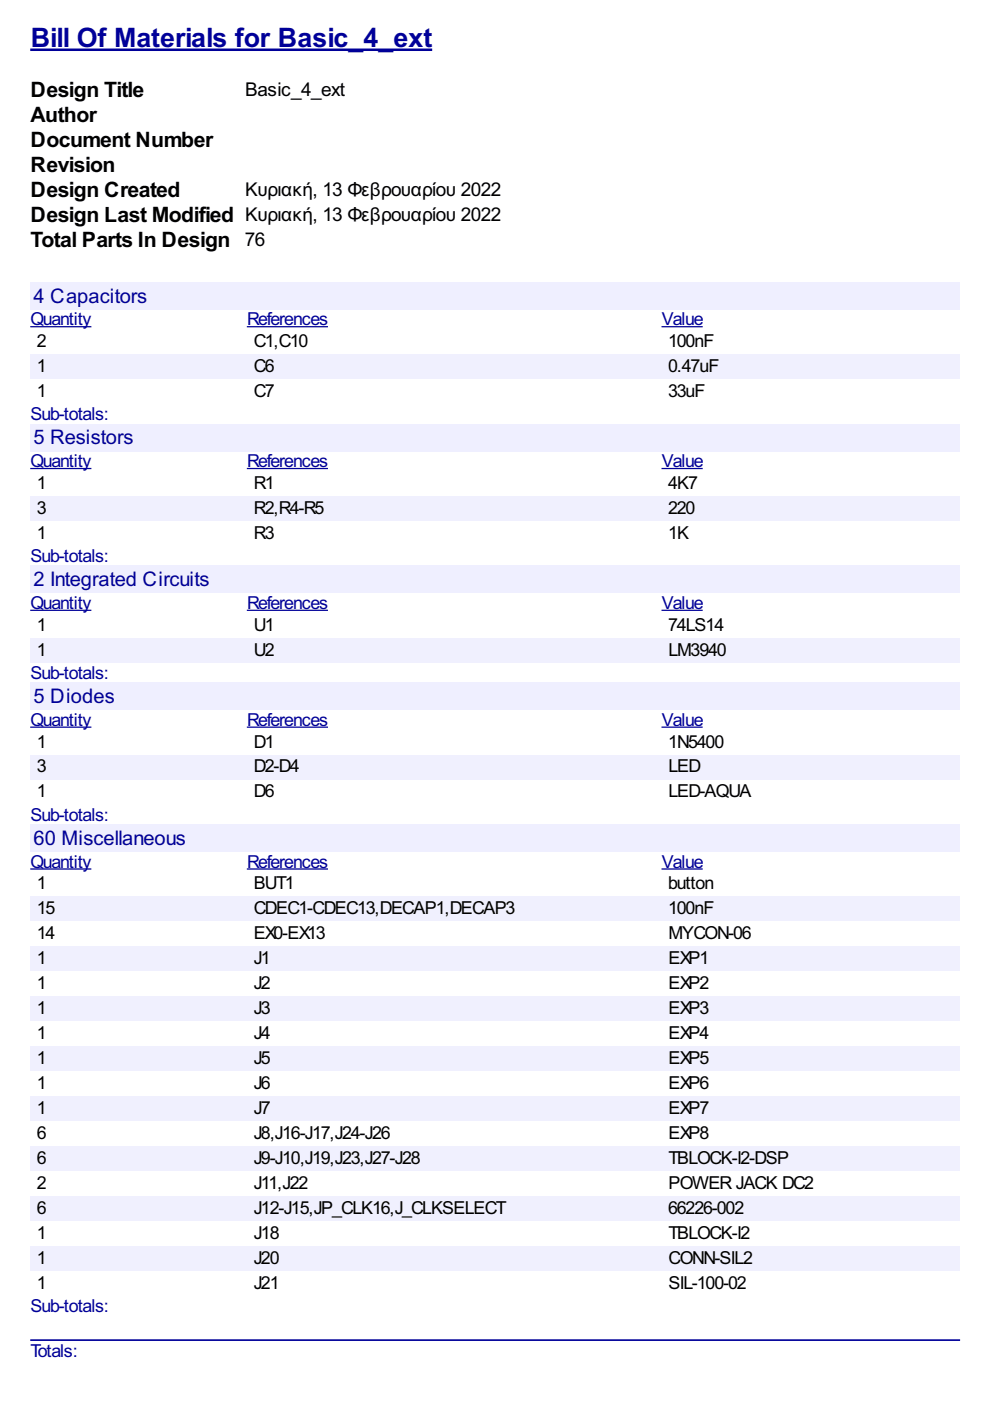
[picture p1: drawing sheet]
<svg xmlns="http://www.w3.org/2000/svg" width="210mm" height="297mm" viewBox="0 0 210 297" stroke-linecap="round" stroke-linejoin="round" font-family="sans-serif">
<defs><g id="words">
<text font-size="6.3" fill="#009" x="6.5" y="10">Bill Of Materials for Basic_4_ext</text>
<g font-size="5">
<text x="6.5" y="20.6">Design Title</text>
<text x="6.5" y="25.9">Author</text>
<text x="6.5" y="31.2">Document Number</text>
<text x="6.5" y="36.5">Revision</text>
<text x="6.5" y="41.8">Design Created</text>
<text x="6.5" y="47.1">Design Last Modified Κυριακή, 13 Φεβρουαρίου 2022</text>
<text x="6.5" y="52.3">Total Parts In Design 76</text>
</g>
<g font-size="4.8" fill="#009">
<text x="7.1" y="64.2">4 Capacitors</text>
<text x="7.1" y="94.2">5 Resistors</text>
<text x="7.1" y="124.3">2 Integrated Circuits</text>
<text x="7.1" y="149.1">5 Diodes</text>
<text x="7.1" y="179.1">60 Miscellaneous</text>
</g>
<g font-size="4.5">
<text x="52" y="20.3">Basic_4_ext</text>
<text x="52" y="41.5">Κυριακή, 13 Φεβρουαρίου 2022</text>
</g>
<g font-size="4.2" fill="#009">
<text x="6.5" y="69">Quantity</text>
<text x="52.4" y="69">References</text>
<text x="140.3" y="69">Value</text>
<text x="6.5" y="89.1">Sub-totals:</text>
<text x="6.5" y="99.1">Quantity</text>
<text x="52.4" y="99.1">References</text>
<text x="140.3" y="99.1">Value</text>
<text x="6.5" y="119.2">Sub-totals:</text>
<text x="6.5" y="129.1">Quantity</text>
<text x="52.4" y="129.1">References</text>
<text x="140.3" y="129.1">Value</text>
<text x="6.5" y="143.9">Sub-totals:</text>
<text x="6.5" y="153.9">Quantity</text>
<text x="52.4" y="153.9">References</text>
<text x="140.3" y="153.9">Value</text>
<text x="6.5" y="174">Sub-totals:</text>
<text x="6.5" y="184">Quantity</text>
<text x="52.4" y="184">References</text>
<text x="140.3" y="184">Value</text>
<text x="6.5" y="278.1">Sub-totals:</text>
<text x="6.5" y="287.7">Totals:</text>
</g>
<g font-size="4.2">
<text x="7.8" y="73.6">2</text>
<text x="53.8" y="73.6">C1,C10</text>
<text x="141.7" y="73.6">100nF</text>
<text x="7.8" y="78.9">1</text>
<text x="53.8" y="78.9">C6</text>
<text x="141.7" y="78.9">0.47uF</text>
<text x="7.8" y="84.2">1</text>
<text x="53.8" y="84.2">C7</text>
<text x="141.7" y="84.2">33uF</text>
<text x="7.8" y="103.7">1</text>
<text x="53.8" y="103.7">R1</text>
<text x="141.7" y="103.7">4K7</text>
<text x="7.8" y="108.9">3</text>
<text x="53.8" y="108.9">R2,R4-R5</text>
<text x="141.7" y="108.9">220</text>
<text x="7.8" y="114.2">1</text>
<text x="53.8" y="114.2">R3</text>
<text x="141.7" y="114.2">1K</text>
<text x="7.8" y="133.7">1</text>
<text x="53.8" y="133.7">U1</text>
<text x="141.7" y="133.7">74LS14</text>
<text x="7.8" y="139">1</text>
<text x="53.8" y="139">U2</text>
<text x="141.7" y="139">LM3940</text>
<text x="7.8" y="158.5">1</text>
<text x="53.8" y="158.5">D1</text>
<text x="141.7" y="158.5">1N5400</text>
<text x="7.8" y="163.8">3</text>
<text x="53.8" y="163.8">D2-D4</text>
<text x="141.7" y="163.8">LED</text>
<text x="7.8" y="169.1">1</text>
<text x="53.8" y="169.1">D6</text>
<text x="141.7" y="169.1">LED-AQUA</text>
<text x="7.8" y="188.6">1</text>
<text x="53.8" y="188.6">BUT1</text>
<text x="141.7" y="188.6">button</text>
<text x="7.8" y="193.8">15</text>
<text x="53.8" y="193.8">CDEC1-CDEC13,DECAP1,DECAP3</text>
<text x="141.7" y="193.8">100nF</text>
<text x="7.8" y="199.1">14</text>
<text x="53.8" y="199.1">EX0-EX13</text>
<text x="141.7" y="199.1">MYCON-06</text>
<text x="7.8" y="204.4">1</text>
<text x="7.8" y="209.7">1</text>
<text x="53.8" y="204.4">J1</text>
<text x="53.8" y="209.7">J2</text>
<text x="141.7" y="204.4">EXP1</text>
<text x="141.7" y="209.7">EXP2</text>
<text x="7.8" y="215">1</text>
<text x="53.8" y="215">J3</text>
<text x="141.7" y="215">EXP3</text>
<text x="7.8" y="220.3">1</text>
<text x="53.8" y="220.3">J4</text>
<text x="141.7" y="220.3">EXP4</text>
<text x="7.8" y="225.6">1</text>
<text x="53.8" y="225.6">J5</text>
<text x="141.7" y="225.6">EXP5</text>
<text x="7.8" y="230.9">1</text>
<text x="53.8" y="230.9">J6</text>
<text x="141.7" y="230.9">EXP6</text>
<text x="7.8" y="236.2">1</text>
<text x="53.8" y="236.2">J7</text>
<text x="141.7" y="236.2">EXP7</text>
<text x="7.8" y="241.5">6</text>
<text x="53.8" y="241.5">J8,J16-J17,J24-J26</text>
<text x="141.7" y="241.5">EXP8</text>
<text x="7.8" y="246.7">6</text>
<text x="53.8" y="246.7">J9-J10,J19,J23,J27-J28</text>
<text x="141.7" y="246.7">TBLOCK-I2-DSP</text>
<text x="7.8" y="252">2</text>
<text x="7.8" y="257.3">6</text>
<text x="53.8" y="252">J11,J22</text>
<text x="53.8" y="257.3">J12-J15,JP_CLK16,J_CLKSELECT</text>
<text x="141.7" y="257.3">66226-002</text>
<text x="141.7" y="252">POWER JACK DC2</text>
<text x="7.8" y="262.6">1</text>
<text x="53.8" y="262.6">J18</text>
<text x="141.7" y="262.6">TBLOCK-I2</text>
<text x="7.8" y="267.9">1</text>
<text x="53.8" y="267.9">J20</text>
<text x="141.7" y="267.9">CONN-SIL2</text>
<text x="7.8" y="273.2">1</text>
<text x="53.8" y="273.2">J21</text>
<text x="141.7" y="273.2">SIL-100-02</text>
</g>
</g></defs>
<path d="M6.4 10.6h85.2" fill="none" stroke="#009" stroke-width=".53"/>
<g fill="#efefff">
<path d="M6.4 59.8h197.2v5.8h-197.2z"/>
<path d="M6.9 60h24.1v4.8h-24.1z"/>
</g>
<path d="M6.4 69.3h13M52.3 69.3h17.2M140.3 69.3h8.7" fill="none" stroke="#009" stroke-width=".26"/>
<g fill="#f0f0fe">
<path d="M6.4 75.1h45.9v5.3h-45.9z"/>
<path d="M7.7 75.4h1.8v4.2h-1.8z"/>
<path d="M52.3 75.1h88v5.3h-88z"/>
<path d="M53.7 75.4h4.3v4.2h-4.3z"/>
<path d="M140.3 75.1h63.3v5.3h-63.3z"/>
<path d="M141.6 75.4h10.6v4.2h-10.6z"/>
</g>
<g fill="#efefff">
<path d="M6.4 89.9h197.2v5.7h-197.2z"/>
<path d="M6.9 90.2h21.2v4.8h-21.2z"/>
</g>
<path d="M6.4 99.3h13M52.3 99.3h17.2M140.3 99.3h8.7" fill="none" stroke="#009" stroke-width=".26"/>
<g fill="#f0f0fe">
<path d="M6.4 105.2h45.9v5.2h-45.9z"/>
<path d="M7.7 105.3h1.8v4.2h-1.8z"/>
<path d="M52.3 105.2h88v5.2h-88z"/>
<path d="M53.7 105.3h14.9v4.2h-14.9z"/>
<path d="M140.3 105.2h63.3v5.2h-63.3z"/>
<path d="M141.6 105.3h5.6v4.2h-5.6z"/>
</g>
<g fill="#efefff">
<path d="M6.4 120h197.2v5.7h-197.2z"/>
<path d="M6.9 120.1h37.3v4.7h-37.3z"/>
</g>
<path d="M6.4 129.4h13M52.3 129.4h17.2M140.3 129.4h8.7" fill="none" stroke="#009" stroke-width=".26"/>
<g fill="#f0f0fe">
<path d="M6.4 135.2h45.9v5.3h-45.9z"/>
<path d="M7.7 135.4h1.8v4.3h-1.8z"/>
<path d="M52.3 135.2h88v5.3h-88z"/>
<path d="M53.7 135.4h4.3v4.3h-4.3z"/>
<path d="M140.3 135.2h63.3v5.3h-63.3z"/>
<path d="M141.6 135.4h12.2v4.3h-12.2z"/>
</g>
<g fill="#efefff">
<path d="M6.4 144.7h197.2v5.8h-197.2z"/>
<path d="M6.9 144.9h17.2v4.8h-17.2z"/>
</g>
<path d="M6.4 154.2h13M52.3 154.2h17.2M140.3 154.2h8.7" fill="none" stroke="#009" stroke-width=".26"/>
<g fill="#f0f0fe">
<path d="M6.4 160h45.9v5.3h-45.9z"/>
<path d="M7.7 160.3h1.8v4.2h-1.8z"/>
<path d="M52.3 160h88v5.3h-88z"/>
<path d="M53.7 160.3h9.6v4.2h-9.6z"/>
<path d="M140.3 160h63.3v5.3h-63.3z"/>
<path d="M141.6 160.3h6.6v4.2h-6.6z"/>
</g>
<g fill="#efefff">
<path d="M6.4 174.8h197.2v5.7h-197.2z"/>
<path d="M6.9 175.1h32.3v4.8h-32.3z"/>
</g>
<path d="M6.4 184.2h13M52.3 184.2h17.2M140.3 184.2h8.7" fill="none" stroke="#009" stroke-width=".26"/>
<g fill="#f0f0fe">
<path d="M6.4 190.1h45.9v5.2h-45.9z"/>
<path d="M7.7 190.2h3.7v4.2h-3.7z"/>
<path d="M52.3 190.1h88v5.2h-88z"/>
<path d="M53.7 190.2h55.3v4.2h-55.3z"/>
<path d="M140.3 190.1h63.3v5.2h-63.3z"/>
<path d="M141.6 190.2h9.5v4.2h-9.5z"/>
<path d="M6.4 200.6h45.9v5.3h-45.9z"/>
<path d="M7.7 200.8h1.8v4.2h-1.8z"/>
<path d="M52.3 200.6h88v5.3h-88z"/>
<path d="M53.7 200.8h3.5v4.2h-3.5z"/>
<path d="M140.3 200.6h63.3v5.3h-63.3z"/>
<path d="M141.6 200.8h8.5v4.2h-8.5z"/>
<path d="M6.4 211.2h45.9v5.3h-45.9z"/>
<path d="M7.7 211.3h1.8v4.3h-1.8z"/>
<path d="M52.3 211.2h88v5.3h-88z"/>
<path d="M53.7 211.3h3.5v4.3h-3.5z"/>
<path d="M140.3 211.2h63.3v5.3h-63.3z"/>
<path d="M141.6 211.3h8.5v4.3h-8.5z"/>
<path d="M6.4 221.8h45.9v5.3h-45.9z"/>
<path d="M7.7 221.9h1.8v4.2h-1.8z"/>
<path d="M52.3 221.8h88v5.3h-88z"/>
<path d="M53.7 221.9h3.5v4.2h-3.5z"/>
<path d="M140.3 221.8h63.3v5.3h-63.3z"/>
<path d="M141.6 221.9h8.5v4.2h-8.5z"/>
<path d="M6.4 232.4h45.9v5.3h-45.9z"/>
<path d="M7.7 232.5h1.8v4.2h-1.8z"/>
<path d="M52.3 232.4h88v5.3h-88z"/>
<path d="M53.7 232.5h3.5v4.2h-3.5z"/>
<path d="M140.3 232.4h63.3v5.3h-63.3z"/>
<path d="M141.6 232.5h8.5v4.2h-8.5z"/>
<path d="M6.4 243h45.9v5.2h-45.9z"/>
<path d="M7.7 243.1h1.8v4.2h-1.8z"/>
<path d="M52.3 243h88v5.2h-88z"/>
<path d="M53.7 243.1h35.2v4.2h-35.2z"/>
<path d="M140.3 243h63.3v5.2h-63.3z"/>
<path d="M141.6 243.1h25.4v4.2h-25.4z"/>
<path d="M6.4 253.5h45.9v5.3h-45.9z"/>
<path d="M7.7 253.7h1.8v4.2h-1.8z"/>
<path d="M52.3 253.5h88v5.3h-88z"/>
<path d="M53.7 253.7h53.2v4.2h-53.2z"/>
<path d="M140.3 253.5h63.3v5.3h-63.3z"/>
<path d="M141.6 253.7h15.9v4.2h-15.9z"/>
<path d="M6.4 264.1h45.9v5.3h-45.9z"/>
<path d="M7.7 264.2h1.8v4.3h-1.8z"/>
<path d="M52.3 264.1h88v5.3h-88z"/>
<path d="M53.7 264.2h5.3v4.3h-5.3z"/>
<path d="M140.3 264.1h63.3v5.3h-63.3z"/>
<path d="M141.6 264.2h17.7v4.3h-17.7z"/>
</g>
<path d="M6.6 284.1h196.8" fill="none" stroke="#009" stroke-width=".35"/>
<use href="#words"/>
</svg>
